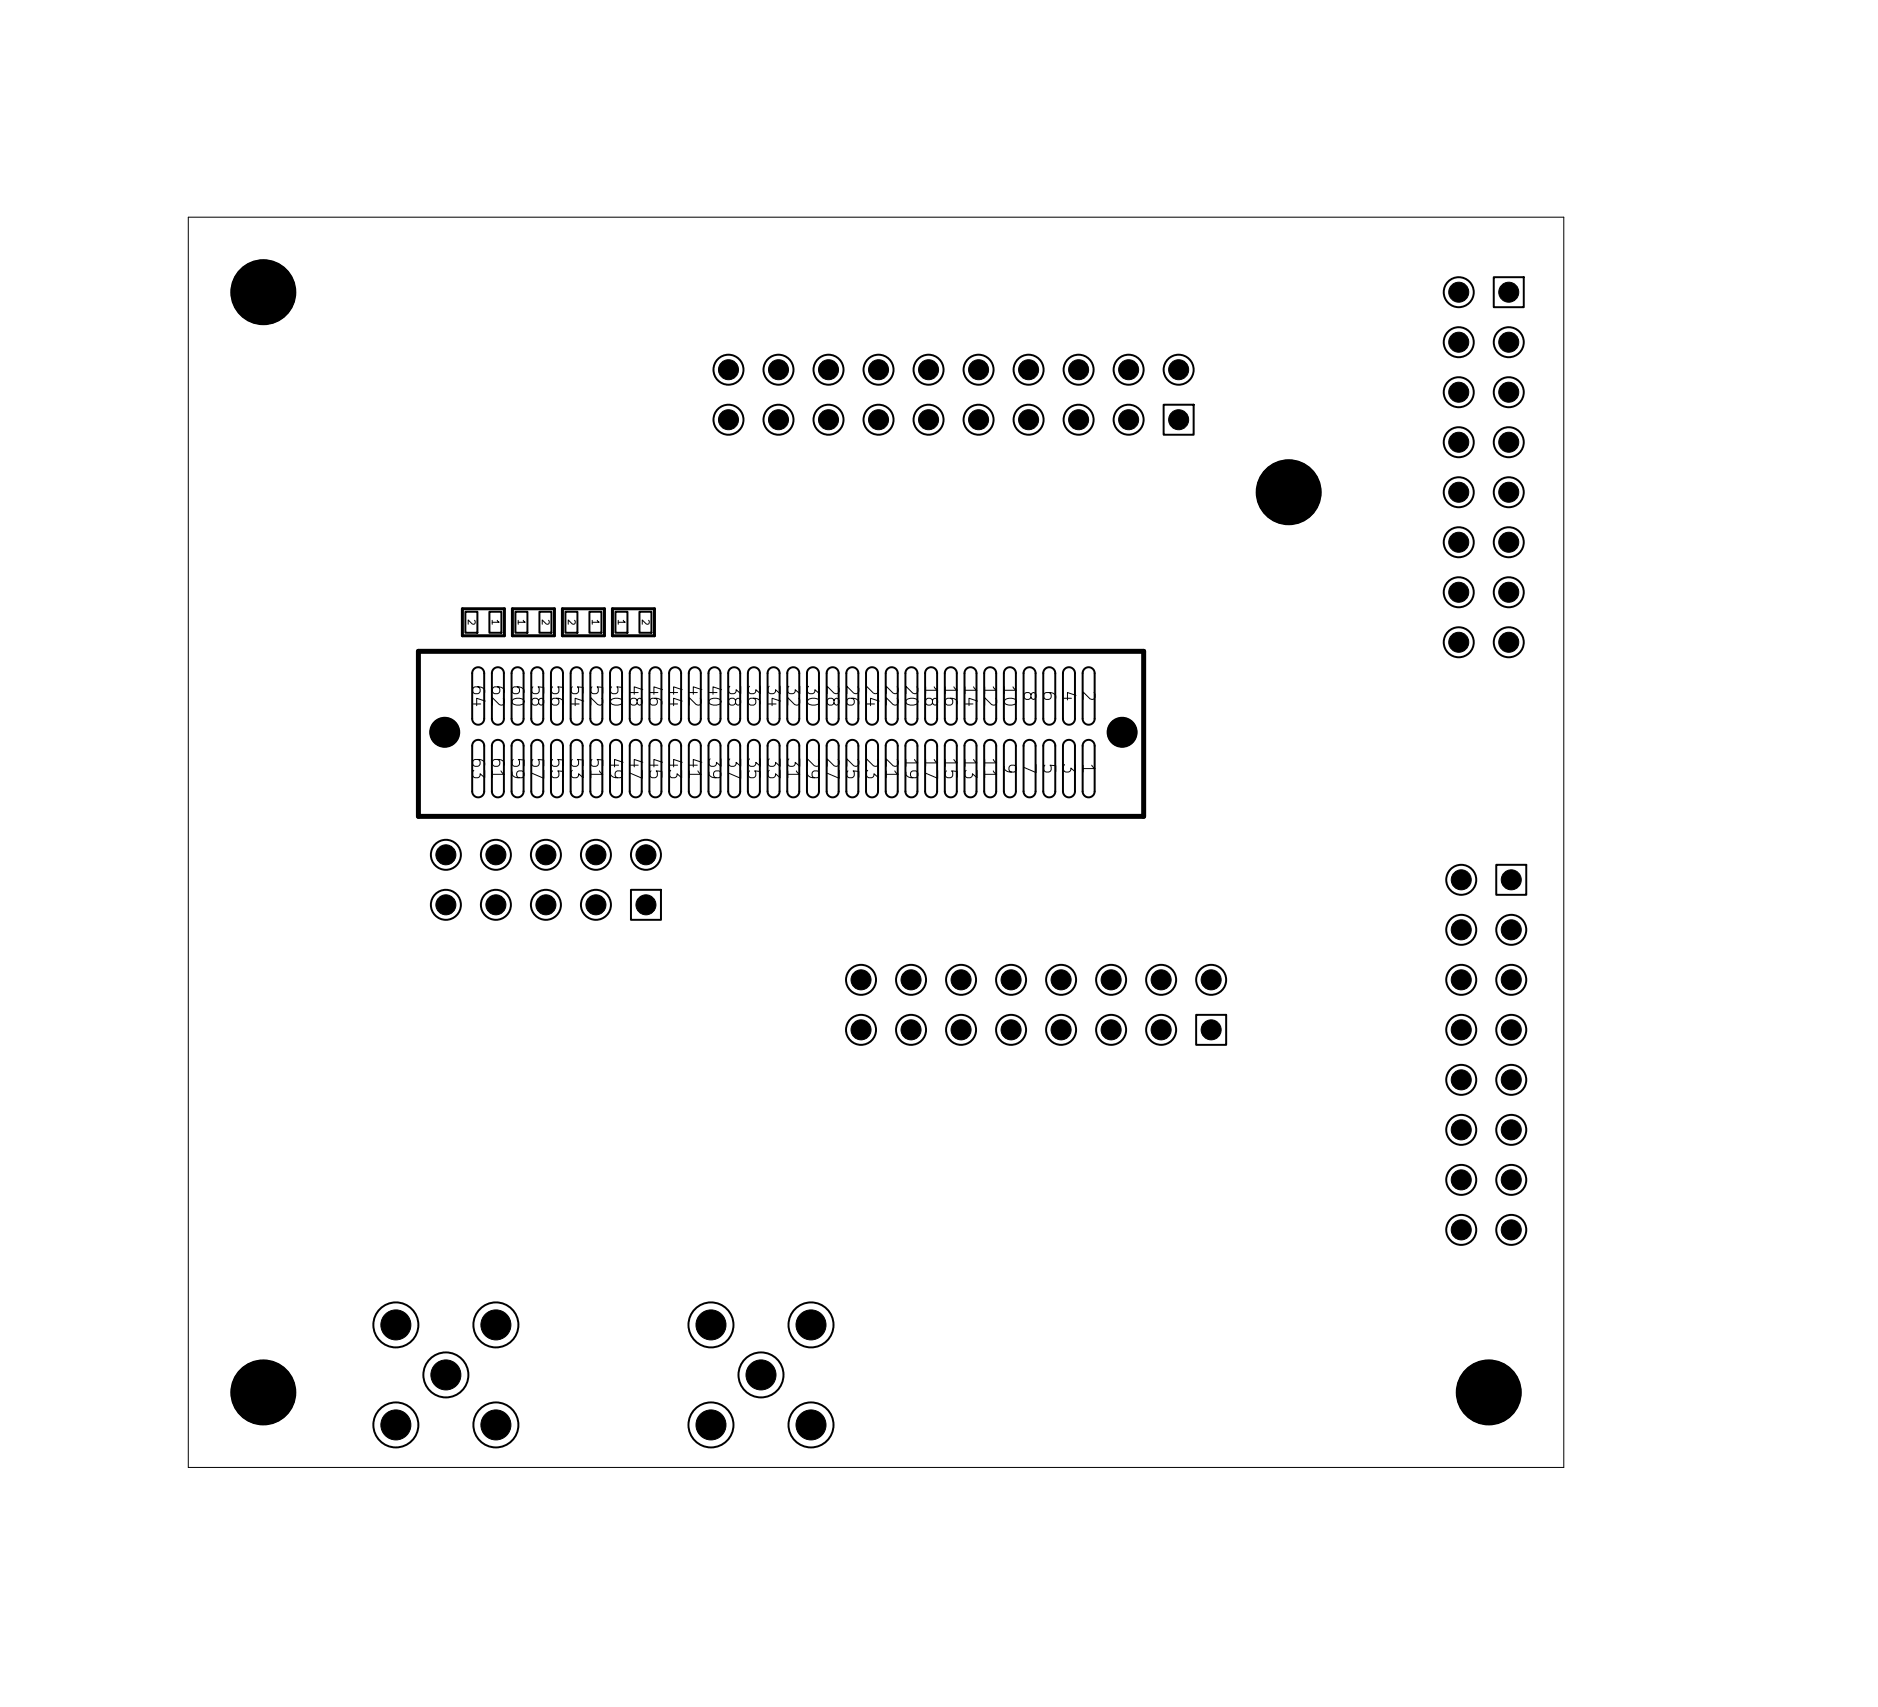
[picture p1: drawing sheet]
<svg xmlns="http://www.w3.org/2000/svg" width="70mm" height="63mm" viewBox="0 0 70 63" stroke-linecap="round" stroke-linejoin="round" font-family="sans-serif">
<defs><g id="words">
<g font-size=".4">
<text x="26.7" y="15.9">19</text>
<text x="26.7" y="14">20</text>
<text x="28.6" y="15.9">17</text>
<text x="28.6" y="14">18</text>
<text x="30.4" y="15.9">15</text>
<text x="30.4" y="14">16</text>
<text x="32.3" y="15.9">13</text>
<text x="32.3" y="14">14</text>
<text x="34.1" y="15.9">11</text>
<text x="34.1" y="14">12</text>
<text x="36" y="14">10</text>
<text x="53.9" y="18.6">10</text>
<text x="53.9" y="20.5">12</text>
<text x="53.9" y="22.3">14</text>
<text x="55.7" y="20.5">11</text>
<text x="55.7" y="22.3">13</text>
<text x="17.4" y="25.4" transform="rotate(90 17.4 25.4)">64</text>
<text x="17.4" y="28.1" transform="rotate(90 17.4 28.1)">63</text>
<text x="18.2" y="25.4" transform="rotate(90 18.2 25.4)">62</text>
<text x="18.2" y="28.1" transform="rotate(90 18.2 28.1)">61</text>
<text x="18.9" y="25.4" transform="rotate(90 18.9 25.4)">60</text>
<text x="18.9" y="28.1" transform="rotate(90 18.9 28.1)">59</text>
<text x="19.6" y="25.4" transform="rotate(90 19.6 25.4)">58</text>
<text x="19.6" y="28.1" transform="rotate(90 19.6 28.1)">57</text>
<text x="20.4" y="25.4" transform="rotate(90 20.4 25.4)">56</text>
<text x="20.4" y="28.1" transform="rotate(90 20.4 28.1)">55</text>
<text x="21.1" y="25.4" transform="rotate(90 21.1 25.4)">54</text>
<text x="21.1" y="28.1" transform="rotate(90 21.1 28.1)">53</text>
<text x="21.8" y="25.4" transform="rotate(90 21.8 25.4)">52</text>
<text x="21.8" y="28.1" transform="rotate(90 21.8 28.1)">51</text>
<text x="22.6" y="25.4" transform="rotate(90 22.6 25.4)">50</text>
<text x="22.6" y="28.1" transform="rotate(90 22.6 28.1)">49</text>
<text x="23.3" y="25.4" transform="rotate(90 23.3 25.4)">48</text>
<text x="23.3" y="28.1" transform="rotate(90 23.3 28.1)">47</text>
<text x="24" y="25.4" transform="rotate(90 24 25.4)">46</text>
<text x="24" y="28.1" transform="rotate(90 24 28.1)">45</text>
<text x="24.8" y="25.4" transform="rotate(90 24.8 25.4)">44</text>
<text x="24.8" y="28.1" transform="rotate(90 24.8 28.1)">43</text>
<text x="25.5" y="25.4" transform="rotate(90 25.5 25.4)">42</text>
<text x="25.5" y="28.1" transform="rotate(90 25.5 28.1)">41</text>
<text x="26.2" y="25.4" transform="rotate(90 26.2 25.4)">40</text>
<text x="26.2" y="28.1" transform="rotate(90 26.2 28.1)">39</text>
<text x="27" y="25.4" transform="rotate(90 27 25.4)">38</text>
<text x="27" y="28.1" transform="rotate(90 27 28.1)">37</text>
<text x="27.7" y="25.4" transform="rotate(90 27.7 25.4)">36</text>
<text x="27.7" y="28.1" transform="rotate(90 27.7 28.1)">35</text>
<text x="28.4" y="25.4" transform="rotate(90 28.4 25.4)">34</text>
<text x="28.4" y="28.1" transform="rotate(90 28.4 28.1)">33</text>
<text x="29.2" y="25.4" transform="rotate(90 29.2 25.4)">32</text>
<text x="29.2" y="28.1" transform="rotate(90 29.2 28.1)">31</text>
<text x="29.9" y="25.4" transform="rotate(90 29.9 25.4)">30</text>
<text x="29.9" y="28.1" transform="rotate(90 29.9 28.1)">29</text>
<text x="30.6" y="25.4" transform="rotate(90 30.6 25.4)">28</text>
<text x="30.6" y="28.1" transform="rotate(90 30.6 28.1)">27</text>
<text x="31.4" y="25.4" transform="rotate(90 31.4 25.4)">26</text>
<text x="31.4" y="28.1" transform="rotate(90 31.4 28.1)">25</text>
<text x="32.1" y="25.4" transform="rotate(90 32.1 25.4)">24</text>
<text x="32.1" y="28.1" transform="rotate(90 32.1 28.1)">23</text>
<text x="32.8" y="25.4" transform="rotate(90 32.8 25.4)">22</text>
<text x="32.8" y="28.1" transform="rotate(90 32.8 28.1)">21</text>
<text x="33.6" y="25.4" transform="rotate(90 33.6 25.4)">20</text>
<text x="33.6" y="28.1" transform="rotate(90 33.6 28.1)">19</text>
<text x="34.3" y="25.4" transform="rotate(90 34.3 25.4)">18</text>
<text x="34.3" y="28.1" transform="rotate(90 34.3 28.1)">17</text>
<text x="35" y="25.4" transform="rotate(90 35 25.4)">16</text>
<text x="35" y="28.1" transform="rotate(90 35 28.1)">15</text>
<text x="35.8" y="25.4" transform="rotate(90 35.8 25.4)">14</text>
<text x="35.8" y="28.1" transform="rotate(90 35.8 28.1)">13</text>
<text x="36.5" y="25.4" transform="rotate(90 36.5 25.4)">12</text>
<text x="36.5" y="28.1" transform="rotate(90 36.5 28.1)">11</text>
<text x="37.2" y="25.4" transform="rotate(90 37.2 25.4)">10</text>
<text x="37.2" y="28.3" transform="rotate(90 37.2 28.3)">9</text>
<text x="38" y="25.6" transform="rotate(90 38 25.6)">8</text>
<text x="38" y="28.3" transform="rotate(90 38 28.3)">7</text>
<text x="38.7" y="25.6" transform="rotate(90 38.7 25.6)">6</text>
<text x="38.7" y="28.3" transform="rotate(90 38.7 28.3)">5</text>
<text x="39.4" y="25.6" transform="rotate(90 39.4 25.6)">4</text>
<text x="39.4" y="28.3" transform="rotate(90 39.4 28.3)">3</text>
<text x="40.2" y="25.6" transform="rotate(90 40.2 25.6)">2</text>
<text x="40.2" y="28.3" transform="rotate(90 40.2 28.3)">1</text>
<text x="53.9" y="24.2">16</text>
<text x="55.7" y="24.2">15</text>
<text x="16.2" y="32.1">10</text>
<text x="31.6" y="38.6">15</text>
<text x="31.6" y="36.7">16</text>
<text x="33.5" y="38.6">13</text>
<text x="33.5" y="36.7">14</text>
<text x="35.4" y="38.6">11</text>
<text x="35.4" y="36.7">12</text>
<text x="37.2" y="36.7">10</text>
<text x="54" y="40.5">10</text>
<text x="54" y="42.3">12</text>
<text x="54" y="44.2">14</text>
<text x="54" y="46">16</text>
<text x="55.8" y="42.3">11</text>
<text x="55.8" y="44.2">13</text>
<text x="55.8" y="46">15</text>
</g>
<g font-size=".3">
<text x="17.3" y="23" transform="rotate(90 17.3 23)">2</text>
<text x="18.2" y="23" transform="rotate(90 18.2 23)">1</text>
<text x="19.2" y="23" transform="rotate(90 19.2 23)">1</text>
<text x="20.1" y="23" transform="rotate(90 20.1 23)">2</text>
<text x="21.1" y="23" transform="rotate(90 21.1 23)">2</text>
<text x="21.9" y="23" transform="rotate(90 21.9 23)">1</text>
<text x="22.9" y="23" transform="rotate(90 22.9 23)">1</text>
<text x="23.8" y="23" transform="rotate(90 23.8 23)">2</text>
</g>
</g></defs>
<path d="M17.2 22.6h1.6v1.1h-1.6zM19.1 22.6h1.5v1.1h-1.5zM20.9 22.6h1.6v1.1h-1.6zM22.8 22.6h1.5v1.1h-1.5z" fill="none" stroke="#000" stroke-width=".11"/>
<path d="M15.6 24.2h26.9v6.2h-26.9z" fill="none" stroke="#000" stroke-width=".19"/>
<g fill="none" stroke="#000" stroke-width=".07">
<path d="M43.3 15.1h1.1v1.1h-1.1zM55.6 10.3h1.1v1.1h-1.1zM17.3 22.8h.5v.7h-.5zM17.6 27.6l.3-.1 .1 .2v1.8l-.2 .2-.2-.1v-.1zM17.6 24.9l.3-.1 .1 .2v1.8l-.2 .2-.2-.1v-.1zM18.2 22.8h.4v.7h-.4zM18.4 27.6l.2-.1 .1 .2v1.8l-.2 .2-.1-.1-.1-.1zM18.4 24.9l.2-.1 .1 .2v1.8l-.2 .2-.1-.1-.1-.1zM19.1 27.6l.2-.1 .2 .2v1.8l-.2 .2-.2-.1-.1-.1zM19.1 24.9l.2-.1 .2 .2v1.8l-.2 .2-.2-.1-.1-.1zM19.2 22.8h.4v.7h-.4zM19.8 27.6l.3-.1 .1 .2v1.8l-.2 .2-.2-.1v-.1z"/>
<path d="M19.8 24.9l.3-.1 .1 .2v1.8l-.2 .2-.2-.1v-.1zM20.1 22.8h.4v.7h-.4zM20.6 27.6l.2-.1 .1 .2v1.8l-.2 .2-.1-.1-.1-.1zM20.6 24.9l.2-.1 .1 .2v1.8l-.2 .2-.1-.1-.1-.1zM21 22.8h.5v.7h-.5zM21.3 27.6l.2-.1 .2 .2v1.8l-.2 .2-.2-.1-.1-.1zM21.3 24.9l.2-.1 .2 .2v1.8l-.2 .2-.2-.1-.1-.1zM21.9 22.8h.5v.7h-.5zM22 27.6l.3-.1 .1 .2v1.8l-.2 .2-.2-.1v-.1zM22 24.9l.3-.1 .1 .2v1.8l-.2 .2-.2-.1v-.1zM22.8 27.6l.2-.1 .1 .2v1.8l-.2 .2-.1-.1-.1-.1zM22.8 24.9l.2-.1 .1 .2v1.8l-.2 .2-.1-.1-.1-.1z"/>
<path d="M22.9 22.8h.4v.7h-.4zM23.5 33.1h1.1v1.1h-1.1zM23.5 27.6l.2-.1 .2 .2v1.8l-.2 .2-.2-.1-.1-.1zM23.5 24.9l.2-.1 .2 .2v1.8l-.2 .2-.2-.1-.1-.1zM23.8 22.8h.4v.7h-.4zM24.2 27.6l.3-.1 .1 .2v1.8l-.2 .2-.2-.1v-.1zM24.2 24.9l.3-.1 .1 .2v1.8l-.2 .2-.2-.1v-.1zM25 27.6l.2-.1 .1 .2v1.8l-.2 .2-.1-.1-.1-.1zM25 24.9l.2-.1 .1 .2v1.8l-.2 .2-.1-.1-.1-.1zM25.7 27.6l.2-.1 .2 .2v1.8l-.2 .2-.2-.1-.1-.1zM25.7 24.9l.2-.1 .2 .2v1.8l-.2 .2-.2-.1-.1-.1zM26.4 27.6l.3-.1 .1 .2v1.8l-.2 .2-.2-.1v-.1v-1.8z"/>
<path d="M26.4 24.9l.3-.1 .1 .2v1.8l-.2 .2-.2-.1v-.1v-1.8zM27.1 27.6l.3-.1 .1 .2v1.8l-.2 .2-.1-.1-.1-.1zM27.1 24.9l.3-.1 .1 .2v1.8l-.2 .2-.1-.1-.1-.1zM27.9 27.6l.2-.1 .2 .2v1.8l-.2 .2-.2-.1-.1-.1v-1.8zM27.9 24.9l.2-.1 .2 .2v1.8l-.2 .2-.2-.1-.1-.1v-1.8zM28.6 27.6l.2-.1 .2 .2v1.8l-.2 .2-.2-.1-.1-.1zM28.6 24.9l.2-.1 .2 .2v1.8l-.2 .2-.2-.1-.1-.1zM29.3 27.6l.3-.1 .1 .2v1.8l-.2 .2-.1-.1-.1-.1v-1.8zM29.3 24.9l.3-.1 .1 .2v1.8l-.2 .2-.1-.1-.1-.1v-1.8zM30.1 27.6l.2-.1 .2 .2v1.8l-.2 .2-.2-.1-.1-.1zM30.1 24.9l.2-.1 .2 .2v1.8l-.2 .2-.2-.1-.1-.1zM30.8 27.6l.2-.1 .2 .2v1.8l-.2 .2-.2-.1-.1-.1v-1.8z"/>
<path d="M30.8 24.9l.2-.1 .2 .2v1.8l-.2 .2-.2-.1-.1-.1v-1.8zM31.5 27.6l.3-.1 .1 .2v1.8l-.2 .2-.1-.1-.1-.1zM31.5 24.9l.3-.1 .1 .2v1.8l-.2 .2-.1-.1-.1-.1zM32.3 27.6l.2-.1 .2 .2v1.8l-.2 .2-.2-.1-.1-.1zM32.3 24.9l.2-.1 .2 .2v1.8l-.2 .2-.2-.1-.1-.1zM33 27.6l.2-.1 .2 .2v1.8l-.2 .2-.2-.1-.1-.1v-1.8zM33 24.9l.2-.1 .2 .2v1.8l-.2 .2-.2-.1-.1-.1v-1.8zM33.7 27.6l.3-.1 .1 .2v1.8l-.2 .2-.1-.1-.1-.1zM33.7 24.9l.3-.1 .1 .2v1.8l-.2 .2-.1-.1-.1-.1zM34.5 27.6l.2-.1 .2 .2v1.8l-.2 .2-.2-.1-.1-.1v-1.8zM34.5 24.9l.2-.1 .2 .2v1.8l-.2 .2-.2-.1-.1-.1v-1.8zM35.2 27.6l.2-.1 .2 .2v1.8l-.2 .2-.2-.1-.1-.1z"/>
<path d="M35.2 24.9l.2-.1 .2 .2v1.8l-.2 .2-.2-.1-.1-.1zM35.9 27.6l.3-.1 .1 .2v1.8l-.2 .2-.1-.1-.1-.1v-1.8zM35.9 24.9l.3-.1 .1 .2v1.8l-.2 .2-.1-.1-.1-.1v-1.8zM36.7 27.6l.2-.1 .2 .2v1.8l-.3 .2-.1-.1-.1-.1zM36.7 24.9l.2-.1 .2 .2v1.8l-.3 .2-.1-.1-.1-.1zM37.4 27.6l.2-.1 .2 .2v1.8l-.2 .2-.2-.1-.1-.1v-1.8zM37.4 24.9l.2-.1 .2 .2v1.8l-.2 .2-.2-.1-.1-.1v-1.8zM38.1 27.6l.3-.1 .1 .2v1.8l-.2 .2-.1-.1-.1-.1zM38.1 24.9l.3-.1 .1 .2v1.8l-.2 .2-.1-.1-.1-.1zM38.9 27.6l.2-.1 .1 .2v1.8l-.2 .2-.1-.1-.1-.1zM38.9 24.9l.2-.1 .1 .2v1.8l-.2 .2-.1-.1-.1-.1zM39.6 27.6l.2-.1 .2 .2v1.8l-.2 .2-.2-.1-.1-.1z"/>
<path d="M39.6 24.9l.2-.1 .2 .2v1.8l-.2 .2-.2-.1-.1-.1zM40.3 27.6l.3-.1 .1 .2v1.8l-.2 .2-.2-.1v-.1zM40.3 24.9l.3-.1 .1 .2v1.8l-.2 .2-.2-.1v-.1zM44.5 37.8h1.1v1.1h-1.1zM55.7 32.2h1.1v1.1h-1.1z"/>
<circle cx="9.8" cy="10.9" r="1.19"/>
<circle cx="27.1" cy="13.8" r=".56"/>
<circle cx="27.1" cy="15.6" r=".56"/>
<circle cx="29" cy="13.8" r=".56"/>
<circle cx="29" cy="15.6" r=".56"/>
<circle cx="30.8" cy="13.8" r=".56"/>
<circle cx="30.8" cy="15.6" r=".56"/>
<circle cx="32.7" cy="13.8" r=".56"/>
<circle cx="32.7" cy="15.6" r=".56"/>
<circle cx="34.5" cy="13.8" r=".56"/>
<circle cx="34.5" cy="15.6" r=".56"/>
<circle cx="36.4" cy="13.8" r=".56"/>
<circle cx="36.4" cy="15.6" r=".56"/>
<circle cx="38.3" cy="13.8" r=".56"/>
<circle cx="38.3" cy="15.6" r=".56"/>
<circle cx="40.1" cy="13.8" r=".56"/>
<circle cx="40.1" cy="15.6" r=".56"/>
<circle cx="42" cy="13.8" r=".56"/>
<circle cx="42" cy="15.6" r=".56"/>
<circle cx="43.8" cy="13.8" r=".56"/>
<circle cx="47.9" cy="18.3" r="1.19"/>
<circle cx="54.3" cy="10.9" r=".56"/>
<circle cx="54.3" cy="12.7" r=".56"/>
<circle cx="54.3" cy="18.3" r=".56"/>
<circle cx="54.3" cy="16.5" r=".56"/>
<circle cx="54.3" cy="14.6" r=".56"/>
<circle cx="56.1" cy="12.7" r=".56"/>
<circle cx="56.1" cy="18.3" r=".56"/>
<circle cx="56.1" cy="16.5" r=".56"/>
<circle cx="56.1" cy="14.6" r=".56"/>
<circle cx="16.5" cy="27.2" r=".54"/>
<circle cx="16.6" cy="33.7" r=".56"/>
<circle cx="16.6" cy="31.8" r=".56"/>
<circle cx="18.4" cy="33.7" r=".56"/>
<circle cx="18.4" cy="31.8" r=".56"/>
<circle cx="20.3" cy="33.7" r=".56"/>
<circle cx="20.3" cy="31.8" r=".56"/>
<circle cx="22.2" cy="33.7" r=".56"/>
<circle cx="22.2" cy="31.8" r=".56"/>
<circle cx="24" cy="31.8" r=".56"/>
<circle cx="32" cy="36.4" r=".56"/>
<circle cx="32" cy="38.3" r=".56"/>
<circle cx="33.9" cy="36.4" r=".56"/>
<circle cx="33.9" cy="38.3" r=".56"/>
<circle cx="35.7" cy="36.4" r=".56"/>
<circle cx="35.7" cy="38.3" r=".56"/>
<circle cx="37.6" cy="36.4" r=".56"/>
<circle cx="37.6" cy="38.3" r=".56"/>
<circle cx="39.5" cy="36.4" r=".56"/>
<circle cx="39.5" cy="38.3" r=".56"/>
<circle cx="41.3" cy="36.4" r=".56"/>
<circle cx="41.3" cy="38.3" r=".56"/>
<circle cx="41.7" cy="27.2" r=".54"/>
<circle cx="43.2" cy="36.4" r=".56"/>
<circle cx="43.2" cy="38.3" r=".56"/>
<circle cx="45" cy="36.4" r=".56"/>
<circle cx="54.3" cy="20.2" r=".56"/>
<circle cx="54.3" cy="22" r=".56"/>
<circle cx="54.3" cy="23.9" r=".56"/>
<circle cx="54.3" cy="34.6" r=".56"/>
<circle cx="54.3" cy="36.4" r=".56"/>
<circle cx="54.3" cy="38.3" r=".56"/>
<circle cx="54.3" cy="32.7" r=".56"/>
<circle cx="56.1" cy="20.2" r=".56"/>
<circle cx="56.1" cy="22" r=".56"/>
<circle cx="56.1" cy="23.9" r=".56"/>
<circle cx="56.2" cy="34.6" r=".56"/>
<circle cx="56.2" cy="36.4" r=".56"/>
<circle cx="56.2" cy="38.3" r=".56"/>
<circle cx="9.8" cy="51.8" r="1.19"/>
<circle cx="14.7" cy="53" r=".84"/>
<circle cx="14.7" cy="49.3" r=".84"/>
<circle cx="16.6" cy="51.1" r=".84"/>
<circle cx="18.4" cy="53" r=".84"/>
<circle cx="18.4" cy="49.3" r=".84"/>
<circle cx="26.4" cy="53" r=".84"/>
<circle cx="26.4" cy="49.3" r=".84"/>
<circle cx="28.3" cy="51.1" r=".84"/>
<circle cx="30.2" cy="53" r=".84"/>
<circle cx="30.2" cy="49.3" r=".84"/>
<circle cx="54.3" cy="45.8" r=".56"/>
<circle cx="54.3" cy="40.2" r=".56"/>
<circle cx="54.3" cy="43.9" r=".56"/>
<circle cx="54.3" cy="42" r=".56"/>
<circle cx="55.4" cy="51.8" r="1.19"/>
<circle cx="56.2" cy="45.8" r=".56"/>
<circle cx="56.2" cy="40.2" r=".56"/>
<circle cx="56.2" cy="43.9" r=".56"/>
<circle cx="56.2" cy="42" r=".56"/>
</g>
<path d="M7 8.1h51.2v46.5h-51.2z" fill="none" stroke="#000" stroke-width=".04"/>
<g fill="#000" stroke="#000" stroke-width=".04">
<circle cx="9.8" cy="10.9" r="1.19"/>
<circle cx="27.1" cy="13.8" r=".37"/>
<circle cx="27.1" cy="15.6" r=".37"/>
<circle cx="29" cy="13.8" r=".37"/>
<circle cx="29" cy="15.6" r=".37"/>
<circle cx="30.8" cy="13.8" r=".37"/>
<circle cx="30.8" cy="15.6" r=".37"/>
<circle cx="32.7" cy="13.8" r=".37"/>
<circle cx="32.7" cy="15.6" r=".37"/>
<circle cx="34.5" cy="13.8" r=".37"/>
<circle cx="34.5" cy="15.6" r=".37"/>
<circle cx="36.4" cy="13.8" r=".37"/>
<circle cx="36.4" cy="15.6" r=".37"/>
<circle cx="38.3" cy="13.8" r=".37"/>
<circle cx="38.3" cy="15.6" r=".37"/>
<circle cx="40.1" cy="13.8" r=".37"/>
<circle cx="40.1" cy="15.6" r=".37"/>
<circle cx="42" cy="13.8" r=".37"/>
<circle cx="42" cy="15.6" r=".37"/>
<circle cx="43.8" cy="13.8" r=".37"/>
<circle cx="43.8" cy="15.6" r=".37"/>
<circle cx="47.9" cy="18.3" r="1.19"/>
<circle cx="54.3" cy="16.5" r=".37"/>
<circle cx="54.3" cy="14.6" r=".37"/>
<circle cx="54.3" cy="12.7" r=".37"/>
<circle cx="54.3" cy="18.3" r=".37"/>
<circle cx="54.3" cy="10.9" r=".37"/>
<circle cx="56.1" cy="16.5" r=".37"/>
<circle cx="56.1" cy="14.6" r=".37"/>
<circle cx="56.1" cy="12.7" r=".37"/>
<circle cx="56.1" cy="18.3" r=".37"/>
<circle cx="56.1" cy="10.9" r=".37"/>
<circle cx="16.5" cy="27.2" r=".54"/>
<circle cx="16.6" cy="31.8" r=".37"/>
<circle cx="16.6" cy="33.7" r=".37"/>
<circle cx="18.4" cy="31.8" r=".37"/>
<circle cx="18.4" cy="33.7" r=".37"/>
<circle cx="20.3" cy="31.8" r=".37"/>
<circle cx="20.3" cy="33.7" r=".37"/>
<circle cx="22.2" cy="31.8" r=".37"/>
<circle cx="22.2" cy="33.7" r=".37"/>
<circle cx="24" cy="31.8" r=".37"/>
<circle cx="24" cy="33.7" r=".37"/>
<circle cx="32" cy="38.3" r=".37"/>
<circle cx="32" cy="36.4" r=".37"/>
<circle cx="33.9" cy="38.3" r=".37"/>
<circle cx="33.9" cy="36.4" r=".37"/>
<circle cx="35.7" cy="38.3" r=".37"/>
<circle cx="35.7" cy="36.4" r=".37"/>
<circle cx="37.6" cy="38.3" r=".37"/>
<circle cx="37.6" cy="36.4" r=".37"/>
<circle cx="39.5" cy="38.3" r=".37"/>
<circle cx="39.5" cy="36.4" r=".37"/>
<circle cx="41.3" cy="38.3" r=".37"/>
<circle cx="41.3" cy="36.4" r=".37"/>
<circle cx="41.7" cy="27.2" r=".54"/>
<circle cx="43.2" cy="38.3" r=".37"/>
<circle cx="43.2" cy="36.4" r=".37"/>
<circle cx="45" cy="38.3" r=".37"/>
<circle cx="45" cy="36.4" r=".37"/>
<circle cx="54.3" cy="23.9" r=".37"/>
<circle cx="54.3" cy="20.2" r=".37"/>
<circle cx="54.3" cy="22" r=".37"/>
<circle cx="54.3" cy="38.3" r=".37"/>
<circle cx="54.3" cy="36.4" r=".37"/>
<circle cx="54.3" cy="34.6" r=".37"/>
<circle cx="54.3" cy="32.7" r=".37"/>
<circle cx="56.1" cy="23.9" r=".37"/>
<circle cx="56.1" cy="20.2" r=".37"/>
<circle cx="56.1" cy="22" r=".37"/>
<circle cx="56.2" cy="38.3" r=".37"/>
<circle cx="56.2" cy="36.4" r=".37"/>
<circle cx="56.2" cy="34.6" r=".37"/>
<circle cx="56.2" cy="32.7" r=".37"/>
<circle cx="9.8" cy="51.8" r="1.19"/>
<circle cx="14.7" cy="49.3" r=".56"/>
<circle cx="14.7" cy="53" r=".56"/>
<circle cx="16.6" cy="51.1" r=".56"/>
<circle cx="18.4" cy="49.3" r=".56"/>
<circle cx="18.4" cy="53" r=".56"/>
<circle cx="26.4" cy="49.3" r=".56"/>
<circle cx="26.4" cy="53" r=".56"/>
<circle cx="28.3" cy="51.1" r=".56"/>
<circle cx="30.2" cy="49.3" r=".56"/>
<circle cx="30.2" cy="53" r=".56"/>
<circle cx="54.3" cy="43.9" r=".37"/>
<circle cx="54.3" cy="40.2" r=".37"/>
<circle cx="54.3" cy="45.8" r=".37"/>
<circle cx="54.3" cy="42" r=".37"/>
<circle cx="55.4" cy="51.8" r="1.19"/>
<circle cx="56.2" cy="43.9" r=".37"/>
<circle cx="56.2" cy="40.2" r=".37"/>
<circle cx="56.2" cy="45.8" r=".37"/>
<circle cx="56.2" cy="42" r=".37"/>
</g>
<use href="#words"/>
</svg>
